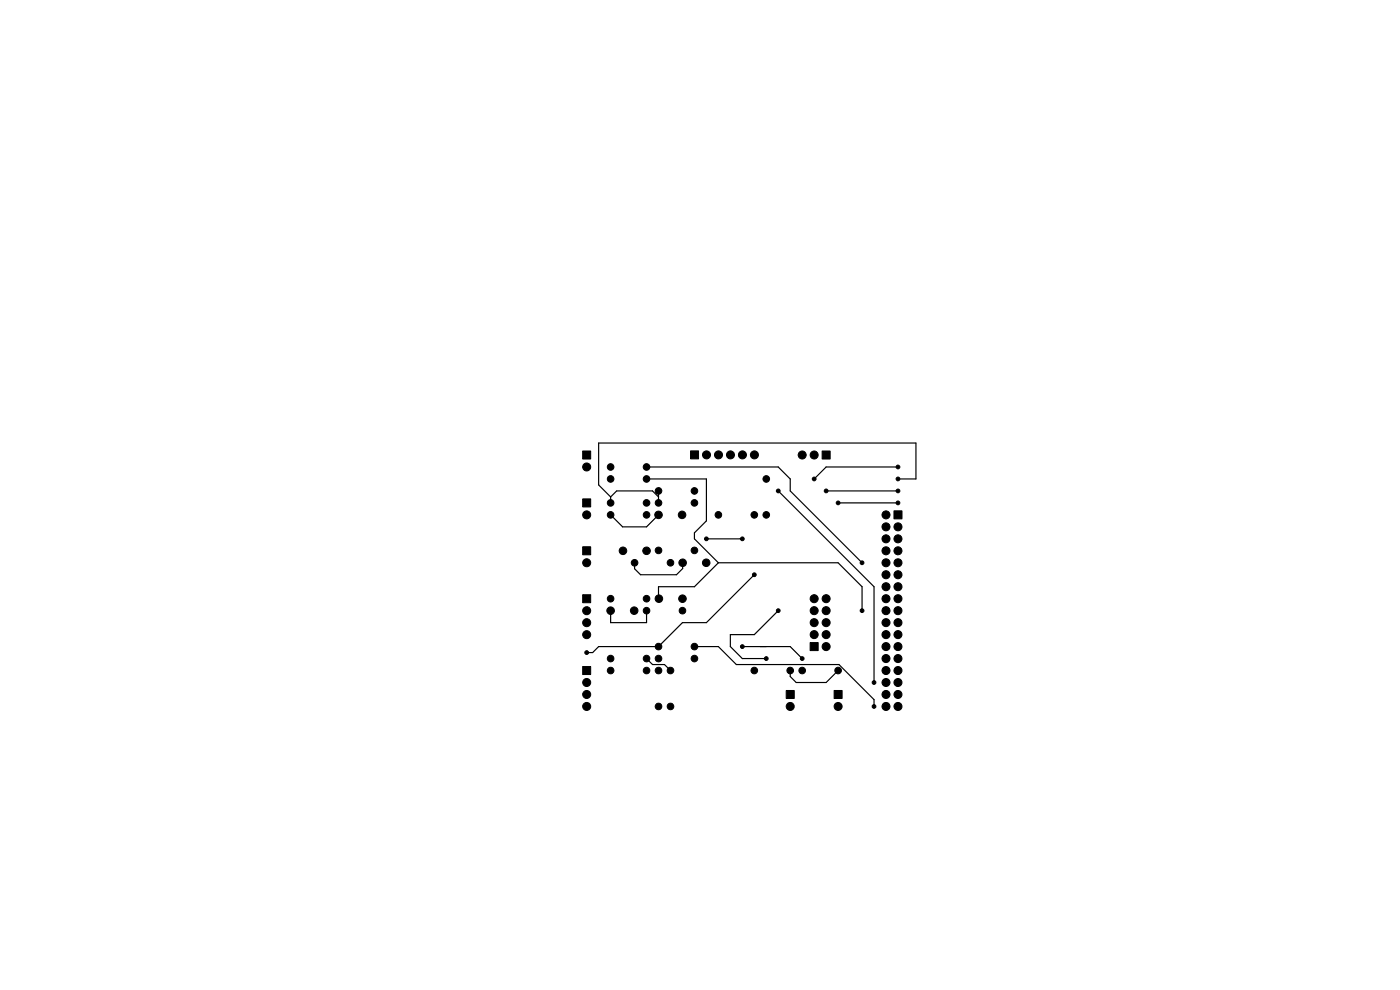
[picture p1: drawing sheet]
<svg xmlns="http://www.w3.org/2000/svg" width="297mm" height="210mm" viewBox="0 0 297 210" stroke-linecap="round" stroke-linejoin="round" font-family="sans-serif">
<g fill="#000" stroke="#000" stroke-width=".21">
<path d="M123.6 95.7h1.7v1.7h-1.7zM146.5 95.6h1.7v1.7h-1.7zM174.4 95.7h1.7v1.7h-1.7zM123.6 116h1.7v1.7h-1.7zM123.6 105.8h1.7v1.7h-1.7zM189.7 108.4h1.6v1.7h-1.6zM123.6 126.2h1.7v1.7h-1.7zM171.9 136.3h1.7v1.7h-1.7zM123.6 141.4h1.7v1.7h-1.7zM166.8 146.5h1.7v1.7h-1.7zM177 146.5h1.6v1.7h-1.6z"/>
<circle cx="124.5" cy="99.1" r=".85"/>
<circle cx="129.5" cy="99.1" r=".7"/>
<circle cx="137.2" cy="99.1" r=".7"/>
<circle cx="149.9" cy="96.5" r=".85"/>
<circle cx="152.4" cy="96.5" r=".85"/>
<circle cx="155" cy="96.5" r=".85"/>
<circle cx="157.5" cy="96.5" r=".85"/>
<circle cx="160" cy="96.5" r=".85"/>
<circle cx="170.2" cy="96.5" r=".85"/>
<circle cx="172.7" cy="96.5" r=".85"/>
<circle cx="190.5" cy="99.1" r=".4"/>
<circle cx="124.5" cy="109.2" r=".85"/>
<circle cx="124.5" cy="119.4" r=".85"/>
<circle cx="129.5" cy="109.2" r=".7"/>
<circle cx="129.5" cy="101.6" r=".7"/>
<circle cx="129.5" cy="106.7" r=".7"/>
<circle cx="132.2" cy="116.8" r=".8"/>
<circle cx="134.6" cy="119.4" r=".7"/>
<circle cx="137.2" cy="116.8" r=".8"/>
<circle cx="137.2" cy="109.2" r=".7"/>
<circle cx="137.2" cy="106.7" r=".7"/>
<circle cx="137.2" cy="101.6" r=".7"/>
<circle cx="139.7" cy="109.2" r=".8"/>
<circle cx="139.7" cy="116.8" r=".7"/>
<circle cx="139.7" cy="106.7" r=".7"/>
<circle cx="139.7" cy="104.1" r=".7"/>
<circle cx="142.2" cy="119.4" r=".7"/>
<circle cx="144.7" cy="109.2" r=".8"/>
<circle cx="144.8" cy="119.4" r=".8"/>
<circle cx="147.3" cy="104.1" r=".7"/>
<circle cx="147.3" cy="116.8" r=".7"/>
<circle cx="147.3" cy="106.7" r=".7"/>
<circle cx="149.8" cy="119.4" r=".8"/>
<circle cx="149.9" cy="114.3" r=".4"/>
<circle cx="152.4" cy="109.2" r=".7"/>
<circle cx="157.5" cy="114.3" r=".4"/>
<circle cx="160" cy="109.2" r=".7"/>
<circle cx="162.6" cy="109.2" r=".7"/>
<circle cx="162.6" cy="101.6" r=".7"/>
<circle cx="165.1" cy="104.1" r=".4"/>
<circle cx="172.7" cy="101.6" r=".4"/>
<circle cx="175.3" cy="104.1" r=".4"/>
<circle cx="177.8" cy="106.7" r=".4"/>
<circle cx="182.9" cy="119.4" r=".4"/>
<circle cx="188" cy="109.2" r=".85"/>
<circle cx="188" cy="116.8" r=".85"/>
<circle cx="188" cy="114.3" r=".85"/>
<circle cx="188" cy="119.4" r=".85"/>
<circle cx="188" cy="111.8" r=".85"/>
<circle cx="190.5" cy="101.6" r=".4"/>
<circle cx="190.5" cy="104.1" r=".4"/>
<circle cx="190.5" cy="106.7" r=".4"/>
<circle cx="190.5" cy="116.8" r=".85"/>
<circle cx="190.5" cy="119.4" r=".85"/>
<circle cx="190.5" cy="114.3" r=".85"/>
<circle cx="190.5" cy="111.8" r=".85"/>
<circle cx="124.5" cy="138.4" r=".4"/>
<circle cx="124.5" cy="134.6" r=".85"/>
<circle cx="124.5" cy="129.5" r=".85"/>
<circle cx="124.5" cy="132.1" r=".85"/>
<circle cx="129.5" cy="129.5" r=".8"/>
<circle cx="129.5" cy="139.7" r=".7"/>
<circle cx="129.5" cy="127" r=".7"/>
<circle cx="134.5" cy="129.5" r=".8"/>
<circle cx="137.2" cy="139.7" r=".7"/>
<circle cx="137.2" cy="129.5" r=".7"/>
<circle cx="137.2" cy="127" r=".7"/>
<circle cx="139.7" cy="139.7" r=".7"/>
<circle cx="139.7" cy="137.2" r=".7"/>
<circle cx="139.8" cy="127" r=".8"/>
<circle cx="144.8" cy="127" r=".8"/>
<circle cx="144.8" cy="129.5" r=".7"/>
<circle cx="147.3" cy="137.2" r=".7"/>
<circle cx="147.3" cy="139.7" r=".7"/>
<circle cx="157.5" cy="137.2" r=".4"/>
<circle cx="160" cy="121.9" r=".4"/>
<circle cx="162.6" cy="139.7" r=".4"/>
<circle cx="165.1" cy="129.5" r=".4"/>
<circle cx="170.2" cy="139.7" r=".4"/>
<circle cx="172.7" cy="134.6" r=".85"/>
<circle cx="172.7" cy="132.1" r=".85"/>
<circle cx="172.7" cy="129.5" r=".85"/>
<circle cx="172.7" cy="127" r=".85"/>
<circle cx="175.3" cy="134.6" r=".85"/>
<circle cx="175.3" cy="132.1" r=".85"/>
<circle cx="175.3" cy="137.2" r=".85"/>
<circle cx="175.3" cy="129.5" r=".85"/>
<circle cx="175.3" cy="127" r=".85"/>
<circle cx="182.9" cy="129.5" r=".4"/>
<circle cx="188" cy="129.5" r=".85"/>
<circle cx="188" cy="134.6" r=".85"/>
<circle cx="188" cy="137.2" r=".85"/>
<circle cx="188" cy="139.7" r=".85"/>
<circle cx="188" cy="132.1" r=".85"/>
<circle cx="188" cy="127" r=".85"/>
<circle cx="188" cy="121.9" r=".85"/>
<circle cx="188" cy="124.5" r=".85"/>
<circle cx="190.5" cy="134.6" r=".85"/>
<circle cx="190.5" cy="137.2" r=".85"/>
<circle cx="190.5" cy="129.5" r=".85"/>
<circle cx="190.5" cy="139.7" r=".85"/>
<circle cx="190.5" cy="132.1" r=".85"/>
<circle cx="190.5" cy="127" r=".85"/>
<circle cx="190.5" cy="124.5" r=".85"/>
<circle cx="190.5" cy="121.9" r=".85"/>
<circle cx="124.5" cy="149.9" r=".85"/>
<circle cx="124.5" cy="144.8" r=".85"/>
<circle cx="124.5" cy="147.3" r=".85"/>
<circle cx="129.5" cy="142.2" r=".7"/>
<circle cx="137.2" cy="142.2" r=".7"/>
<circle cx="139.7" cy="149.9" r=".7"/>
<circle cx="139.7" cy="142.2" r=".7"/>
<circle cx="142.2" cy="142.2" r=".7"/>
<circle cx="142.2" cy="149.9" r=".7"/>
<circle cx="160" cy="142.2" r=".7"/>
<circle cx="167.6" cy="142.2" r=".7"/>
<circle cx="167.6" cy="149.9" r=".85"/>
<circle cx="170.2" cy="142.2" r=".7"/>
<circle cx="177.8" cy="142.2" r=".7"/>
<circle cx="177.8" cy="149.9" r=".85"/>
<circle cx="185.4" cy="144.8" r=".4"/>
<circle cx="185.4" cy="149.9" r=".4"/>
<circle cx="188" cy="144.8" r=".85"/>
<circle cx="188" cy="149.9" r=".85"/>
<circle cx="188" cy="142.2" r=".85"/>
<circle cx="188" cy="147.3" r=".85"/>
<circle cx="190.5" cy="142.2" r=".85"/>
<circle cx="190.5" cy="144.8" r=".85"/>
<circle cx="190.5" cy="149.9" r=".85"/>
<circle cx="190.5" cy="147.3" r=".85"/>
</g>
<g fill="none" stroke="#000" stroke-width=".25">
<path d="M137.2 99.1h27.9l2.5 2.5v2.5l15.3 15.3M190.5 99.1h-15.2l-2.6 2.5M129.5 105.4v1.3M129.5 105.4l1.3-1.3h7.6l1.3 1.3M129.5 109.2l2.6 2.6h5.1l2.5-2.6M134.6 119.4v1.3l1.3 1.2h7.6l1.3-1.3v-1.2M137.2 101.6h12.7v8.9l-2.6 2.5v1.3l5.1 5.1M139.7 104.1v2.6M149.9 114.3h7.6M152.4 119.4h25.4l5.1 5.1v5M152.4 119.4l-5.1 5.1h-7.6v2.5M165.1 104.1l20.3 20.4v20.3"/>
<path d="M175.3 104.1h15.2M177.8 106.7h12.7M190.5 101.6h3.8v-7.6h-67.3v8.9l2.5 2.5M129.5 129.5v2.6h7.7v-2.6M137.2 139.7l1.2 1.3h2.6l1.2 1.2M147.3 137.2h5.1l3.8 3.8h21.8l7.4 7.4v1.5M157.5 137.2h10.1l2.6 2.5M160 121.9l-10.1 10.2h-5.1l-5.1 5.1h-12.7l-1.3 1.2h-1.2M165.1 129.5l-5.1 5.1h-5.1v2.6l2.6 2.5h5.1M167.6 142.2v1.3l1.3 1.3h6.4l2.5-2.6"/>
</g>
</svg>
